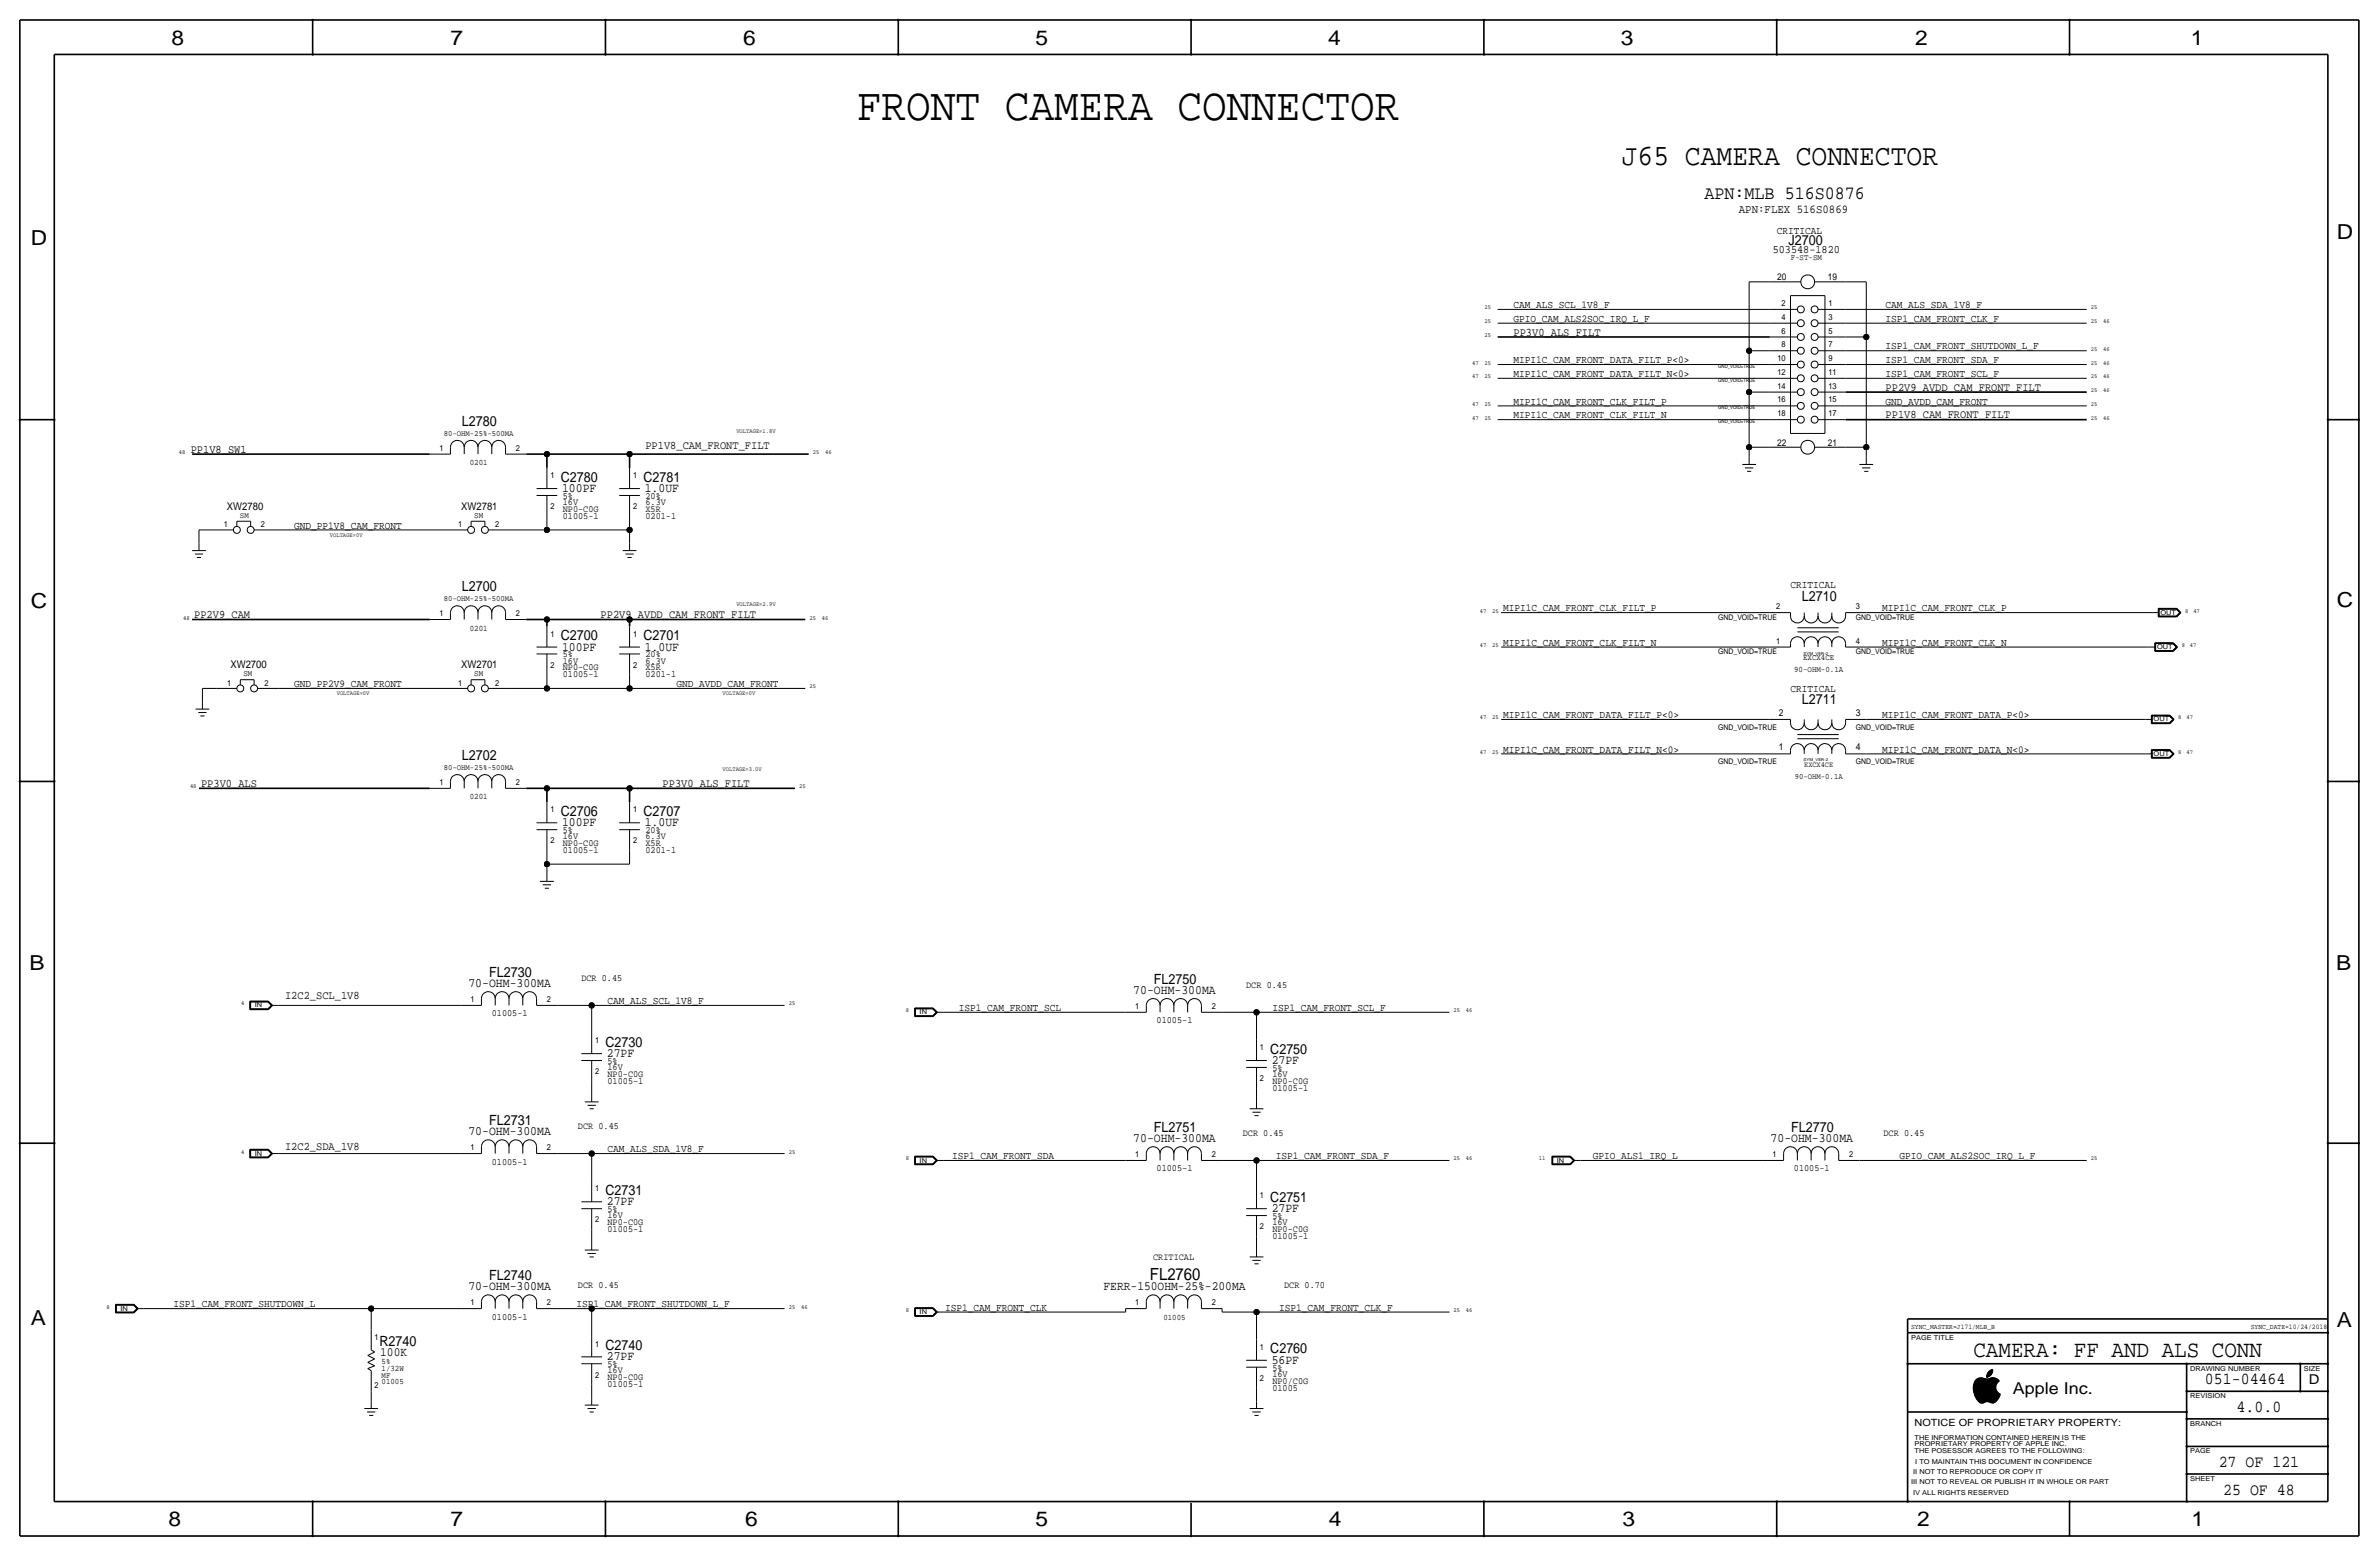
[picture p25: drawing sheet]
<svg xmlns="http://www.w3.org/2000/svg" width="877mm" height="574mm" viewBox="0 0 877 574" stroke-linecap="round" stroke-linejoin="round" font-family="sans-serif">
<defs><g id="words">
<text font-size="17" x="315.9" y="44.2">FRONT CAMERA CONNECTOR</text>
<text font-size="10.9" x="597.9" y="60.7">J65 CAMERA CONNECTOR</text>
<text font-size="8.6" x="727.5" y="500.1">CAMERA: FF AND ALS CONN</text>
<g font-size="7.6">
<text x="63.2" y="16.5">8</text>
<text x="166.1" y="16.5">7</text>
<text x="274" y="16.5">6</text>
<text x="381.7" y="16.5">5</text>
<text x="489.7" y="16.5">4</text>
<text x="597.6" y="16.5">3</text>
<text x="706.1" y="16.5">2</text>
<text x="807.7" y="16.5">1</text>
<text x="861.5" y="88.1">D</text>
<text x="11.4" y="90.4">D</text>
<text x="11.4" y="224.3">C</text>
<text x="861.5" y="223.8">C</text>
<text x="10.9" y="357.6">B</text>
<text x="861.3" y="357.4">B</text>
<text x="11.4" y="488.4">A</text>
<text x="861.5" y="489.2">A</text>
<text x="62.2" y="562.6">8</text>
<text x="166.1" y="562.6">7</text>
<text x="274.8" y="562.6">6</text>
<text x="381.7" y="562.6">5</text>
<text x="489.9" y="562.6">4</text>
<text x="598.1" y="562.6">3</text>
<text x="706.8" y="562.6">2</text>
<text x="807.9" y="562.6">1</text>
</g>
<text font-size="6.9" x="628.3" y="73.4">APN:MLB 516S0876</text>
<g font-size="6.2">
<text x="424" y="471.9">FL2760</text>
<text x="812.9" y="510.3">051-04464</text>
<text x="824.6" y="520.4">4.0.0</text>
<text x="818" y="540.8">27 OF 121</text>
<text x="819.6" y="550.9">25 OF 48</text>
</g>
<text font-size="6" x="742.1" y="513.9">Apple Inc.</text>
<g font-size="5.2">
<text x="659.4" y="90.2">J2700</text>
<text x="170.3" y="157">L2780</text>
<text x="206.7" y="177.5">C2780</text>
<text x="237.2" y="177.5">C2781</text>
<text x="170.3" y="217.9">L2700</text>
<text x="664.3" y="221.5">L2710</text>
<text x="206.7" y="236">C2700</text>
<text x="237.2" y="236">C2701</text>
<text x="664.3" y="259.6">L2711</text>
<text x="170.3" y="280.2">L2702</text>
<text x="206.7" y="300.7">C2706</text>
<text x="237.2" y="300.7">C2707</text>
<text x="180.3" y="360.2">FL2730</text>
<text x="425.4" y="362.7">FL2750</text>
<text x="223.2" y="385.8">C2730</text>
<text x="468.3" y="388.4">C2750</text>
<text x="180.3" y="414.8">FL2731</text>
<text x="425.4" y="417.3">FL2751</text>
<text x="660.4" y="417.3">FL2770</text>
<text x="223.2" y="440.4">C2731</text>
<text x="468.3" y="443">C2751</text>
<text x="180.3" y="471.9">FL2740</text>
<text x="139.9" y="496.1">R2740</text>
<text x="223.2" y="497.6">C2740</text>
<text x="468.3" y="498.9">C2760</text>
</g>
<text font-size="5" x="851.2" y="510.3">D</text>
<g font-size="4.7">
<text x="207.2" y="181.4">100PF</text>
<text x="237.7" y="181.4">1.0UF</text>
<text x="207.2" y="239.8">100PF</text>
<text x="237.7" y="239.8">1.0UF</text>
<text x="207.2" y="304.5">100PF</text>
<text x="237.7" y="304.5">1.0UF</text>
<text x="172.7" y="363.7">70-OHM-300MA</text>
<text x="417.8" y="366.3">70-OHM-300MA</text>
<text x="223.7" y="389.6">27PF</text>
<text x="468.8" y="392.2">27PF</text>
<text x="172.7" y="418.3">70-OHM-300MA</text>
<text x="417.8" y="420.9">70-OHM-300MA</text>
<text x="652.8" y="420.9">70-OHM-300MA</text>
<text x="223.7" y="444.2">27PF</text>
<text x="468.8" y="446.8">27PF</text>
<text x="172.7" y="475.5">70-OHM-300MA</text>
<text x="406.8" y="475.5">FERR-150OHM-25%-200MA</text>
<text x="140.2" y="499.9">100K</text>
<text x="223.7" y="501.4">27PF</text>
<text x="468.8" y="502.7">56PF</text>
</g>
<text font-size="4.4" x="641" y="78.5">APN:FLEX 516S0869</text>
<g font-size="4.3">
<text x="558" y="123.7">PP3V0_ALS_FILT</text>
<text x="695.1" y="144">PP2V9_AVDD_CAM_FRONT_FILT</text>
<text x="695.1" y="154.2">PP1V8_CAM_FRONT_FILT</text>
<text x="70.3" y="166.9">PP1V8_SW1</text>
<text x="237.9" y="165.6">PP1V8_CAM_FRONT_FILT</text>
<text x="71.6" y="227.8">PP2V9_CAM</text>
<text x="221.4" y="227.8">PP2V9_AVDD_CAM_FRONT_FILT</text>
<text x="74.1" y="290.1">PP3V0_ALS</text>
<text x="244.3" y="290.1">PP3V0_ALS_FILT</text>
<text x="105.1" y="368">I2C2_SCL_1V8</text>
<text x="105.1" y="423.9">I2C2_SDA_1V8</text>
</g>
<text font-size="4.2" x="653.5" y="93.2">503548-1820</text>
<g font-size="3.9">
<text x="655" y="86.1">CRITICAL</text>
<text x="558" y="113.5">CAM_ALS_SCL_1V8_F</text>
<text x="695.1" y="113.5">CAM_ALS_SDA_1V8_F</text>
<text x="558" y="118.6">GPIO_CAM_ALS2SOC_IRQ_L_F</text>
<text x="695.1" y="118.6">ISP1_CAM_FRONT_CLK_F</text>
<text x="695.1" y="128.8">ISP1_CAM_FRONT_SHUTDOWN_L_F</text>
<text x="558" y="133.9">MIPI1C_CAM_FRONT_DATA_FILT_P&lt;0&gt;</text>
<text x="695.1" y="133.9">ISP1_CAM_FRONT_SDA_F</text>
<text x="558" y="138.9">MIPI1C_CAM_FRONT_DATA_FILT_N&lt;0&gt;</text>
<text x="695.1" y="138.9">ISP1_CAM_FRONT_SCL_F</text>
<text x="558" y="149.1">MIPI1C_CAM_FRONT_CLK_FILT_P</text>
<text x="695.1" y="149.1">GND_AVDD_CAM_FRONT</text>
<text x="558" y="154.2">MIPI1C_CAM_FRONT_CLK_FILT_N</text>
<text x="83.7" y="188">XW2780</text>
<text x="170" y="188">XW2781</text>
<text x="108.4" y="194.8">GND_PP1V8_CAM_FRONT</text>
<text x="660.1" y="216.9">CRITICAL</text>
<text x="554.2" y="225.3">MIPI1C_CAM_FRONT_CLK_FILT_P</text>
<text x="693.9" y="225.3">MIPI1C_CAM_FRONT_CLK_P</text>
<text x="554.2" y="238">MIPI1C_CAM_FRONT_CLK_FILT_N</text>
<text x="693.9" y="238">MIPI1C_CAM_FRONT_CLK_N</text>
<text x="85" y="246.4">XW2700</text>
<text x="170" y="246.4">XW2701</text>
<text x="108.4" y="253.2">GND_PP2V9_CAM_FRONT</text>
<text x="249.4" y="253.2">GND_AVDD_CAM_FRONT</text>
<text x="660.1" y="255">CRITICAL</text>
<text x="554.2" y="264.7">MIPI1C_CAM_FRONT_DATA_FILT_P&lt;0&gt;</text>
<text x="693.9" y="264.7">MIPI1C_CAM_FRONT_DATA_P&lt;0&gt;</text>
<text x="554.2" y="277.4">MIPI1C_CAM_FRONT_DATA_FILT_N&lt;0&gt;</text>
<text x="693.9" y="277.4">MIPI1C_CAM_FRONT_DATA_N&lt;0&gt;</text>
<text x="224" y="370.1">CAM_ALS_SCL_1V8_F</text>
<text x="353.5" y="372.6">ISP1_CAM_FRONT_SCL</text>
<text x="469.1" y="372.6">ISP1_CAM_FRONT_SCL_F</text>
<text x="224" y="424.7">CAM_ALS_SDA_1V8_F</text>
<text x="351" y="427.2">ISP1_CAM_FRONT_SDA</text>
<text x="470.4" y="427.2">ISP1_CAM_FRONT_SDA_F</text>
<text x="587.2" y="427.2">GPIO_ALS1_IRQ_L</text>
<text x="700.2" y="427.2">GPIO_CAM_ALS2SOC_IRQ_L_F</text>
<text x="64" y="481.8">ISP1_CAM_FRONT_SHUTDOWN_L</text>
<text x="212.5" y="481.8">ISP1_CAM_FRONT_SHUTDOWN_L_F</text>
<text x="348.4" y="483.1">ISP1_CAM_FRONT_CLK</text>
<text x="471.6" y="483.1">ISP1_CAM_FRONT_CLK_F</text>
</g>
<text font-size="3.7" x="705.8" y="525.5">NOTICE OF PROPRIETARY PROPERTY:</text>
<g font-size="3.5">
<text x="655.1" y="103.4">20</text>
<text x="673.8" y="103.4">19</text>
<text x="655.1" y="164.3">22</text>
<text x="673.8" y="164.3">21</text>
<text x="207.5" y="183.9">5%</text>
<text x="237.9" y="183.9">20%</text>
<text x="207.5" y="191.3">01005-1</text>
<text x="207.5" y="188.7">NP0-C0G</text>
<text x="207.5" y="186.2">16V</text>
<text x="237.9" y="186.2">6.3V</text>
<text x="237.9" y="188.7">X5R</text>
<text x="237.9" y="191.3">0201-1</text>
<text x="207.5" y="242.3">5%</text>
<text x="207.5" y="244.6">16V</text>
<text x="237.9" y="242.3">20%</text>
<text x="237.9" y="244.6">6.3V</text>
<text x="207.5" y="249.7">01005-1</text>
<text x="207.5" y="247.1">NP0-C0G</text>
<text x="237.9" y="249.7">0201-1</text>
<text x="237.9" y="247.1">X5R</text>
<text x="655.8" y="263.9">2</text>
<text x="684.2" y="263.9">3</text>
<text x="655.8" y="276.6">1</text>
<text x="684.2" y="276.6">4</text>
<text x="207.5" y="311.9">NP0-C0G</text>
<text x="207.5" y="307.1">5%</text>
<text x="207.5" y="309.4">16V</text>
<text x="237.9" y="307.1">20%</text>
<text x="237.9" y="311.9">X5R</text>
<text x="237.9" y="309.4">6.3V</text>
<text x="207.5" y="314.5">01005-1</text>
<text x="237.9" y="314.5">0201-1</text>
<text x="214.3" y="361.7">DCR 0.45</text>
<text x="459.4" y="364.2">DCR 0.45</text>
<text x="181.3" y="374.6">01005-1</text>
<text x="426.4" y="377.2">01005-1</text>
<text x="224" y="392.2">5%</text>
<text x="224" y="394.5">16V</text>
<text x="469.1" y="394.7">5%</text>
<text x="224" y="399.5">01005-1</text>
<text x="224" y="397">NP0-C0G</text>
<text x="469.1" y="399.5">NP0-C0G</text>
<text x="469.1" y="397">16V</text>
<text x="469.1" y="402.1">01005-1</text>
<text x="213.1" y="416.3">DCR 0.45</text>
<text x="458.2" y="418.8">DCR 0.45</text>
<text x="694.4" y="418.8">DCR 0.45</text>
<text x="181.3" y="429.3">01005-1</text>
<text x="426.4" y="431.8">01005-1</text>
<text x="661.4" y="431.8">01005-1</text>
<text x="224" y="446.8">5%</text>
<text x="224" y="449.1">16V</text>
<text x="469.1" y="449.3">5%</text>
<text x="224" y="451.6">NP0-C0G</text>
<text x="224" y="454.2">01005-1</text>
<text x="469.1" y="454.2">NP0-C0G</text>
<text x="469.1" y="451.6">16V</text>
<text x="469.1" y="456.7">01005-1</text>
<text x="425.1" y="464.6">CRITICAL</text>
<text x="213.1" y="474.7">DCR 0.45</text>
<text x="473.4" y="474.7">DCR 0.70</text>
<text x="181.3" y="486.4">01005-1</text>
<text x="224" y="503.9">5%</text>
<text x="224" y="508.8">NP0-C0G</text>
<text x="224" y="506.2">16V</text>
<text x="469.1" y="505.2">5%</text>
<text x="469.1" y="507.5">16V</text>
<text x="224" y="511.3">01005-1</text>
<text x="469.1" y="510">NP0/C0G</text>
<text x="469.1" y="512.6">01005</text>
</g>
<g font-size="3.1">
<text x="660.2" y="95.8">F-ST-SM</text>
<text x="656.8" y="112.8">2</text>
<text x="674.1" y="112.8">1</text>
<text x="656.8" y="117.9">4</text>
<text x="674.1" y="117.9">3</text>
<text x="656.8" y="122.9">6</text>
<text x="674.1" y="122.9">5</text>
<text x="656.8" y="128">8</text>
<text x="674.1" y="128">7</text>
<text x="655.3" y="133.1">10</text>
<text x="674.1" y="133.1">9</text>
<text x="655.3" y="143.3">14</text>
<text x="655.3" y="138.2">12</text>
<text x="674.1" y="143.3">13</text>
<text x="674.1" y="138.2">11</text>
<text x="655.3" y="148.3">16</text>
<text x="674.1" y="148.3">15</text>
<text x="655.3" y="153.4">18</text>
<text x="674.1" y="153.4">17</text>
<text x="162" y="166.1">1</text>
<text x="190.2" y="166.1">2</text>
<text x="173.2" y="171.5">0201</text>
<text x="202.9" y="176.3">1</text>
<text x="233.4" y="176.3">1</text>
<text x="88.5" y="190.8">SM</text>
<text x="174.8" y="190.8">SM</text>
<text x="202.9" y="187.7">2</text>
<text x="233.4" y="187.7">2</text>
<text x="82.5" y="194.3">1</text>
<text x="96.2" y="194.3">2</text>
<text x="168.9" y="194.3">1</text>
<text x="182.6" y="194.3">2</text>
<text x="162" y="227.1">1</text>
<text x="190.2" y="227.1">2</text>
<text x="654.8" y="224.5">2</text>
<text x="684.2" y="224.5">3</text>
<text x="173.2" y="232.4">0201</text>
<text x="202.9" y="234.7">1</text>
<text x="233.4" y="234.7">1</text>
<text x="654.8" y="237.2">1</text>
<text x="684.2" y="237.2">4</text>
<text x="664.7" y="243.3">EXCX4CE</text>
<text x="89.7" y="249.2">SM</text>
<text x="174.8" y="249.2">SM</text>
<text x="202.9" y="246.1">2</text>
<text x="233.4" y="246.1">2</text>
<text x="661.4" y="247.7">90-OHM-0.1A</text>
<text x="83.8" y="252.7">1</text>
<text x="97.5" y="252.7">2</text>
<text x="168.9" y="252.7">1</text>
<text x="182.6" y="252.7">2</text>
<text x="162" y="289.3">1</text>
<text x="190.2" y="289.3">2</text>
<text x="173.2" y="294.6">0201</text>
<text x="202.9" y="299.5">1</text>
<text x="233.4" y="299.5">1</text>
<text x="202.9" y="310.9">2</text>
<text x="233.4" y="310.9">2</text>
<text x="173.4" y="369.3">1</text>
<text x="201.6" y="369.3">2</text>
<text x="418.5" y="371.9">1</text>
<text x="446.7" y="371.9">2</text>
<text x="219.4" y="384.6">1</text>
<text x="464.5" y="387.1">1</text>
<text x="219.4" y="396">2</text>
<text x="464.5" y="398.5">2</text>
<text x="173.4" y="423.9">1</text>
<text x="201.6" y="423.9">2</text>
<text x="418.5" y="426.5">1</text>
<text x="446.7" y="426.5">2</text>
<text x="653.5" y="426.5">1</text>
<text x="681.7" y="426.5">2</text>
<text x="219.4" y="439.2">1</text>
<text x="464.5" y="441.7">1</text>
<text x="219.4" y="450.6">2</text>
<text x="464.5" y="453.1">2</text>
<text x="173.4" y="481.1">1</text>
<text x="201.6" y="481.1">2</text>
<text x="418.5" y="481.1">1</text>
<text x="446.7" y="481.1">2</text>
<text x="428.9" y="486.4">01005</text>
<text x="138.1" y="493.8">1</text>
<text x="219.4" y="496.3">1</text>
<text x="464.5" y="497.6">1</text>
<text x="140.7" y="502.7">5%</text>
<text x="140.7" y="507.7">MF</text>
<text x="140.7" y="505.2">1/32W</text>
<text x="219.4" y="507.7">2</text>
<text x="464.5" y="509">2</text>
<text x="138.1" y="511.6">2</text>
<text x="140.7" y="510.3">01005</text>
</g>
<g font-size="3">
<text x="163.6" y="160.5">80-OHM-25%-500MA</text>
<text x="163.6" y="221.5">80-OHM-25%-500MA</text>
<text x="163.6" y="283.7">80-OHM-25%-500MA</text>
<text x="661.7" y="287">90-OHM-0.1A</text>
</g>
<g font-size="2.9">
<text x="633.4" y="228.3">GND_VOID=TRUE</text>
<text x="684.2" y="228.3">GND_VOID=TRUE</text>
<text x="633.4" y="241">GND_VOID=TRUE</text>
<text x="684.2" y="241">GND_VOID=TRUE</text>
<text x="633.4" y="269">GND_VOID=TRUE</text>
<text x="684.2" y="269">GND_VOID=TRUE</text>
<text x="633.4" y="281.7">GND_VOID=TRUE</text>
<text x="684.2" y="281.7">GND_VOID=TRUE</text>
<text x="665.2" y="282.7">EXCX4CE</text>
</g>
<g font-size="2.6">
<text x="704.5" y="490">SYNC_MASTER=J171/MLB_B</text>
<text x="829.8" y="490">SYNC_DATE=10/24/2018</text>
</g>
<g font-size="2.5">
<text x="796.5" y="226.6">OUT</text>
<text x="795.2" y="239.3">OUT</text>
<text x="794" y="265.9">OUT</text>
<text x="794" y="278.6">OUT</text>
<text x="93.9" y="371.3">IN</text>
<text x="339" y="373.9">IN</text>
<text x="93.9" y="426">IN</text>
<text x="339" y="428.5">IN</text>
<text x="574" y="428.5">IN</text>
<text x="44.4" y="483.1">IN</text>
<text x="339" y="484.4">IN</text>
<text x="704.5" y="493.8">PAGE TITLE</text>
<text x="807.4" y="505.2">DRAWING NUMBER</text>
<text x="849.3" y="505.2">SIZE</text>
<text x="807.4" y="515.4">REVISION</text>
<text x="807.4" y="525.5">BRANCH</text>
<text x="705.8" y="533.1">PROPRIETARY PROPERTY OF APPLE INC.</text>
<text x="705.8" y="530.6">THE INFORMATION CONTAINED HEREIN IS THE</text>
<text x="705.8" y="535.7">THE POSESSOR AGREES TO THE FOLLOWING:</text>
<text x="706.1" y="539.5">I TO MAINTAIN THIS DOCUMENT IN CONFIDENCE</text>
<text x="807.4" y="535.7">PAGE</text>
<text x="705.3" y="543.3">II NOT TO REPRODUCE OR COPY IT</text>
<text x="807.4" y="545.8">SHEET</text>
<text x="704.5" y="547.1">III NOT TO REVEAL OR PUBLISH IT IN WHOLE OR PART</text>
<text x="705.3" y="550.9">IV ALL RIGHTS RESERVED</text>
</g>
<g font-size="2.3">
<text x="547.3" y="114">25</text>
<text x="547.3" y="119.1">25</text>
<text x="770.8" y="119.1">25</text>
<text x="770.8" y="114">25</text>
<text x="775.4" y="119.1">46</text>
<text x="547.3" y="124.2">25</text>
<text x="770.8" y="129.3">25</text>
<text x="775.4" y="129.3">46</text>
<text x="542.7" y="134.4">47</text>
<text x="547.3" y="134.4">25</text>
<text x="770.8" y="134.4">25</text>
<text x="775.4" y="134.4">46</text>
<text x="542.7" y="139.4">47</text>
<text x="547.3" y="139.4">25</text>
<text x="770.8" y="139.4">25</text>
<text x="775.4" y="139.4">46</text>
<text x="542.7" y="149.6">47</text>
<text x="547.3" y="149.6">25</text>
<text x="770.8" y="149.6">25</text>
<text x="770.8" y="144.5">25</text>
<text x="775.4" y="144.5">46</text>
<text x="542.7" y="154.7">47</text>
<text x="547.3" y="154.7">25</text>
<text x="770.8" y="154.7">25</text>
<text x="775.4" y="154.7">46</text>
<text x="271.5" y="159.8">VOLTAGE=1.8V</text>
<text x="66" y="167.4">48</text>
<text x="299.7" y="167.4">25</text>
<text x="304.2" y="167.4">46</text>
<text x="121.6" y="197.9">VOLTAGE=0V</text>
<text x="271.5" y="223.3">VOLTAGE=2.9V</text>
<text x="545.5" y="225.8">47</text>
<text x="550.1" y="225.8">25</text>
<text x="805.6" y="225.8">8</text>
<text x="808.6" y="225.8">47</text>
<text x="67.5" y="228.3">48</text>
<text x="298.4" y="228.3">25</text>
<text x="303" y="228.3">46</text>
<text x="545.5" y="238.5">47</text>
<text x="550.1" y="238.5">25</text>
<text x="804.3" y="238.5">8</text>
<text x="807.4" y="238.5">47</text>
<text x="124.2" y="256.3">VOLTAGE=0V</text>
<text x="266.4" y="256.3">VOLTAGE=0V</text>
<text x="298.4" y="253.7">25</text>
<text x="545.5" y="265.2">47</text>
<text x="550.1" y="265.2">25</text>
<text x="803" y="265.2">8</text>
<text x="806.1" y="265.2">47</text>
<text x="545.5" y="277.9">47</text>
<text x="550.1" y="277.9">25</text>
<text x="803" y="277.9">8</text>
<text x="806.1" y="277.9">47</text>
<text x="266.4" y="284.2">VOLTAGE=3.0V</text>
<text x="70.1" y="290.6">48</text>
<text x="294.6" y="290.6">25</text>
<text x="88.8" y="370.6">4</text>
<text x="290.8" y="370.6">25</text>
<text x="334" y="373.1">8</text>
<text x="535.9" y="373.1">25</text>
<text x="540.5" y="373.1">46</text>
<text x="88.8" y="425.2">4</text>
<text x="290.8" y="425.2">25</text>
<text x="334" y="427.7">8</text>
<text x="535.9" y="427.7">25</text>
<text x="540.5" y="427.7">46</text>
<text x="567.3" y="427.7">11</text>
<text x="770.8" y="427.7">25</text>
<text x="39.3" y="482.3">8</text>
<text x="290.8" y="482.3">25</text>
<text x="295.4" y="482.3">46</text>
<text x="334" y="483.6">8</text>
<text x="535.9" y="483.6">25</text>
<text x="540.5" y="483.6">46</text>
</g>
<g font-size="1.8">
<text x="633.4" y="135.6">GND_VOID=TRUE</text>
<text x="633.4" y="140.7">GND_VOID=TRUE</text>
<text x="633.4" y="150.9">GND_VOID=TRUE</text>
<text x="633.4" y="156">GND_VOID=TRUE</text>
</g>
<g font-size="1.5">
<text x="664.9" y="241.2">SYM_VER-2</text>
<text x="664.9" y="280.6">SYM_VER-2</text>
</g>
</g></defs>
<g fill="none" stroke="#000" stroke-width=".6">
<path d="M7.3 7.4v558.8zM7.3 7.4h862.3zM115.3 7.4v12.7zM223.2 7.4v12.7zM331.2 7.4v12.7zM439.1 7.4v12.7zM547.1 7.4v12.7zM655 7.4v12.7zM763 7.4v12.7zM869.6 7.4v558.8zM20 20.1v533.4zM20 20.1h838.2z"/>
<path d="M858.2 20.1v533.4zM552.1 124.2h100.4zM7.3 154.7h12.7zM680.4 144.5h88.9zM680.4 154.7h88.9zM858.2 154.7h11.4zM70.8 167.4h87.6zM194 167.4h7.6zM201.6 167.4h30.5zM201.6 167.4v5.1zM232.1 167.4v5.1zM232.1 167.4h66z"/>
<path d="M70.8 228.3h87.6zM194 228.3h7.6zM201.6 228.3h30.5zM201.6 228.3v2.6zM232.1 228.3v2.6zM232.1 228.3h64.8zM7.3 288h12.7zM73.4 290.6h85zM194 290.6h7.6zM201.6 290.6h30.5zM201.6 290.6v5.1zM232.1 290.6v5.1z"/>
<path d="M232.1 290.6h61zM858.2 288h11.4zM7.3 421.4h12.7zM858.2 421.4h11.4zM703.3 486.2v5zM703.3 486.2h154.9zM703.3 491.2h154.9zM703.3 491.2v62.3zM703.3 502.7h154.9zM806.1 502.7v50.8zM806.1 512.8h52.1zM848.1 502.7v10.1z"/>
<path d="M703.3 520.4h102.8zM806.1 533.1h52.1zM806.1 523h52.1zM20 553.5h838.2zM115.3 553.5v12.7zM223.2 553.5v12.7zM331.2 553.5v12.7zM439.1 554v12.2zM547.1 553.5v12.7zM655 553.5v12.7zM763 553.5v12.7zM806.1 543.3h52.1z"/>
<path d="M7.3 566.2h862.3z"/>
</g>
<g fill="none" stroke="#000" stroke-width=".37">
<path d="M552.1 119.1h100.4zM552.1 114h100.4zM644.9 103.9v25.4zM644.9 103.9h7.6zM652.5 119.1h10.1zM652.5 114h10.1zM652.5 103.9h11.4zM660.1 109h12.7zM660.1 109v50.8zM669 103.9h11.4zM670.3 119.1h10.1zM670.3 114h10.1z"/>
<path d="M672.8 109v50.8zM680.4 103.9h7.6zM680.4 114h88.9zM680.4 119.1h88.9zM688 103.9v20.3zM552.1 139.4h100.4zM552.1 134.4h100.4zM644.9 129.3v15.2zM644.9 129.3h7.6zM652.5 139.4h10.1zM652.5 134.4h10.1zM652.5 129.3h10.1z"/>
<path d="M652.5 124.2h10.1zM670.3 124.2h10.1zM670.3 129.3h10.1zM670.3 134.4h10.1zM670.3 139.4h10.1zM680.4 124.2h7.6zM680.4 139.4h88.9zM680.4 134.4h88.9zM680.4 129.3h88.9zM688 124.2v40.6zM552.1 154.7h100.4zM552.1 149.6h100.4z"/>
<path d="M644.9 144.5v20.3zM644.9 144.5h7.6zM652.5 154.7h10.1zM652.5 149.6h10.1zM652.5 144.5h10.1zM660.1 159.8h12.7zM670.3 144.5h10.1zM670.3 149.6h10.1zM670.3 154.7h10.1zM680.4 149.6h88.9zM158.4 167.4h7.7zM166.1 164.8v2.6z"/>
<path d="M166.1 164.8a2.54 2.54 0 0 1 2.5-2.5 2.54 2.54 0 0 1 2.5 2.5 2.54 2.54 0 0 1 2.6-2.5 2.54 2.54 0 0 1 2.5 2.5 2.54 2.54 0 0 1 2.6-2.5 2.54 2.54 0 0 1 2.5 2.5 2.54 2.54 0 0 1 2.5-2.5 2.54 2.54 0 0 1 2.6 2.5M171.1 164.8v2.6zM176.2 164.8v2.6zM181.3 164.8v2.6zM186.4 167.4h7.6zM186.4 164.8v2.6zM201.6 172.5v7.6zM232.1 172.5v7.6zM642.3 171.2h5.1zM643.3 172.5h3.1zM644.1 173.7h1.5zM644.9 164.8v3.9z"/>
<path d="M644.9 164.8h7.6zM644.9 168.7v2.5zM652.5 164.8h11.4zM669 164.8h11.4zM680.4 164.8h7.6zM685.5 171.2h5.1zM686.5 172.5h3.1zM687.3 173.7h1.5zM688 164.8v3.9zM688 168.7v2.5zM73.4 195.3v5.1zM73.4 195.3h5z"/>
<path d="M78.4 195.3h7.7zM87.3 192.1v2zM87.3 192.1h5.1zM92.4 192.1v2zM93.7 195.3h7.6zM101.3 195.3h63.5zM164.8 195.3h7.6zM173.7 192.1v2zM173.7 192.1h5.1zM178.8 192.1v2zM180 195.3h7.7zM187.7 195.3h13.9z"/>
<path d="M197.8 180.1h7.6zM197.8 182.6h7.6zM201.6 195.3h30.5zM201.6 190.2v5.1zM201.6 182.6v7.6zM228.3 180.1h7.6zM228.3 182.6h7.6zM232.1 190.2v5.1zM232.1 195.3v5.1zM232.1 182.6v7.6zM70.8 202.9h5.1zM71.8 204.2h3.1z"/>
<path d="M72.6 205.5h1.5zM73.4 200.4v2.5zM229.6 202.9h5zM230.6 204.2h3zM231.3 205.5h1.6zM232.1 200.4v2.5zM158.4 228.3h7.7zM166.1 225.8v2.5zM166.1 225.8a2.54 2.54 0 0 1 2.5-2.5 2.54 2.54 0 0 1 2.5 2.5 2.54 2.54 0 0 1 2.6-2.5 2.54 2.54 0 0 1 2.5 2.5 2.54 2.54 0 0 1 2.6-2.5 2.54 2.54 0 0 1 2.5 2.5 2.54 2.54 0 0 1 2.5-2.5 2.54 2.54 0 0 1 2.6 2.5M171.1 225.8v2.5zM176.2 225.8v2.5zM181.3 225.8v2.5z"/>
<path d="M186.4 228.3h7.6zM186.4 225.8v2.5zM197.8 238.5h7.6zM201.6 230.9v7.6zM228.3 238.5h7.6zM232.1 230.9v7.6zM553.4 225.8h99.1zM553.4 238.5h99.1zM652.5 225.8h7.6zM652.5 238.5h7.6zM660.1 225.8v1.3zM660.1 237.2v1.3z"/>
<path d="M660.1 237.2a2.54 2.54 0 0 1 2.5-2.5 2.54 2.54 0 0 1 2.6 2.5 2.54 2.54 0 0 1 2.5-2.5 2.54 2.54 0 0 1 2.6 2.5 2.54 2.54 0 0 1 2.5-2.5 2.54 2.54 0 0 1 2.5 2.5 2.54 2.54 0 0 1 2.6-2.5 2.54 2.54 0 0 1 2.5 2.5M660.1 227.1a2.54 2.54 0 0 0 2.5 2.5 2.54 2.54 0 0 0 2.6-2.5 2.54 2.54 0 0 0 2.5 2.5 2.54 2.54 0 0 0 2.6-2.5 2.54 2.54 0 0 0 2.5 2.5 2.54 2.54 0 0 0 2.5-2.5 2.54 2.54 0 0 0 2.6 2.5 2.54 2.54 0 0 0 2.5-2.5M662.6 232.9h15.3zM662.6 231.4h15.3zM665.2 225.8v1.3zM665.2 237.2v1.3zM670.3 225.8v1.3zM670.3 237.2v1.3zM675.3 237.2v1.3zM675.3 225.8v1.3zM680.4 238.5h7.6zM680.4 237.2v1.3z"/>
<path d="M680.4 225.8h7.6zM680.4 225.8v1.3zM688 225.8h105.4zM688 238.5h104.2zM792.2 238.5h2.5zM793.4 225.8h2.6zM794.4 236.9h6.8zM794.4 236.9v3.2zM794.5 237h6.7zM794.5 237v3zM794.5 240h6.7zM794.6 237.1h6.5z"/>
<path d="M794.6 237.1v2.8zM794.6 239.9h6.5zM794.7 237.2h6.4zM794.7 237.2v2.6zM794.7 239.8h6.4zM795.7 224.2h6.8zM795.7 227.4h6.8zM795.7 224.2v3.2zM795.8 224.3h6.6zM795.8 224.3v3zM795.8 227.3h6.6zM795.9 224.4h6.5z"/>
<path d="M795.9 224.4v2.8zM795.9 227.2h6.5zM796 224.5h6.3zM796 224.5v2.6zM796 227.1h6.3zM801.1 237.2l1.2 1.3zM801.1 237.1l1.4 1.4zM801.1 239.9l1.4-1.4zM801.2 237l1.4 1.5zM801.2 240l1.4-1.5zM801.2 236.9l1.6 1.6zM802.3 238.5l-1.2 1.3z"/>
<path d="M802.3 224.5l1.3 1.3zM802.3 227.1l1.3-1.3zM802.4 224.4l1.4 1.4zM802.4 224.3l1.5 1.5zM802.4 227.3l1.5-1.5zM802.5 224.2l1.6 1.6zM803.8 225.8l-1.4 1.4zM804.1 225.8l-1.6 1.6zM74.6 253.7v5.1zM74.6 253.7h5.1zM74.6 258.8v2.6zM79.7 253.7h7.6z"/>
<path d="M88.6 250.5v2zM88.6 250.5h5.1zM93.7 250.5v2zM94.9 253.7h7.7zM102.6 253.7h62.2zM164.8 253.7h7.6zM173.7 250.5v2zM173.7 250.5h5.1zM178.8 250.5v2zM180 253.7h7.7zM187.7 253.7h13.9zM197.8 241h7.6z"/>
<path d="M201.6 253.7h30.5zM201.6 248.7v5zM201.6 241v7.7zM228.3 241h7.6zM232.1 248.7v5zM232.1 253.7h64.8zM232.1 241v7.7zM794.4 240.1h6.8zM801.2 240.1l1.6-1.6zM72.1 261.4h5.1zM73.1 262.6h3zM73.9 263.9h1.5z"/>
<path d="M553.4 277.9h99.1zM553.4 265.2h99.1zM652.5 265.2h7.6zM652.5 277.9h7.6zM660.1 265.2v1.2zM660.1 276.6v1.3zM660.1 276.6a2.54 2.54 0 0 1 2.5-2.5 2.54 2.54 0 0 1 2.6 2.5 2.54 2.54 0 0 1 2.5-2.5 2.54 2.54 0 0 1 2.6 2.5 2.54 2.54 0 0 1 2.5-2.5 2.54 2.54 0 0 1 2.5 2.5 2.54 2.54 0 0 1 2.6-2.5 2.54 2.54 0 0 1 2.5 2.5M660.1 266.4a2.54 2.54 0 0 0 2.5 2.6 2.54 2.54 0 0 0 2.6-2.6 2.54 2.54 0 0 0 2.5 2.6 2.54 2.54 0 0 0 2.6-2.6 2.54 2.54 0 0 0 2.5 2.6 2.54 2.54 0 0 0 2.5-2.6 2.54 2.54 0 0 0 2.6 2.6 2.54 2.54 0 0 0 2.5-2.6M662.6 272.3h15.3zM662.6 270.8h15.3zM665.2 265.2v1.2zM665.2 276.6v1.3z"/>
<path d="M670.3 265.2v1.2zM670.3 276.6v1.3zM675.3 276.6v1.3zM675.3 265.2v1.2zM680.4 277.9h7.6zM680.4 276.6v1.3zM680.4 265.2h7.6zM680.4 265.2v1.2zM688 277.9h102.9zM688 265.2h102.9zM790.9 265.2h2.5zM790.9 277.9h2.5z"/>
<path d="M793.1 263.6h6.8zM793.1 266.8h6.8zM793.1 263.6v3.2zM793.1 276.3h6.8zM793.1 279.5h6.8zM793.1 276.3v3.2zM793.2 263.7h6.7zM793.2 263.7v2.9zM793.2 266.6h6.7zM793.2 276.4h6.7zM793.2 276.4v2.9zM793.2 279.3h6.7z"/>
<path d="M793.3 263.8h6.5zM793.3 263.8v2.7zM793.3 266.5h6.5zM793.3 276.5h6.5zM793.3 276.5v2.7zM793.3 279.2h6.5zM793.4 263.9h6.4zM793.4 263.9v2.5zM793.4 266.4h6.4zM793.4 276.6h6.4zM793.4 276.6v2.5zM793.4 279.1h6.4z"/>
<path d="M799.8 263.9l1.3 1.3zM799.8 266.4l1.3-1.2zM799.8 276.6l1.3 1.3zM799.8 279.1l1.3-1.2zM799.8 263.8l1.4 1.4zM799.8 266.5l1.4-1.3zM799.8 276.5l1.4 1.4zM799.8 279.2l1.4-1.3zM799.9 263.7l1.5 1.5zM799.9 266.6l1.5-1.4zM799.9 276.4l1.5 1.5zM799.9 279.3l1.5-1.4z"/>
<path d="M799.9 263.6l1.6 1.6zM799.9 266.8l1.6-1.6zM799.9 276.3l1.6 1.6zM799.9 279.5l1.6-1.6zM158.4 290.6h7.7zM166.1 288v2.6zM166.1 288a2.54 2.54 0 0 1 2.5-2.5 2.54 2.54 0 0 1 2.5 2.5 2.54 2.54 0 0 1 2.6-2.5 2.54 2.54 0 0 1 2.5 2.5 2.54 2.54 0 0 1 2.6-2.5 2.54 2.54 0 0 1 2.5 2.5 2.54 2.54 0 0 1 2.5-2.5 2.54 2.54 0 0 1 2.6 2.5M171.1 288v2.6zM176.2 288v2.6zM181.3 288v2.6zM186.4 290.6h7.6zM186.4 288v2.6z"/>
<path d="M201.6 295.7v7.6zM232.1 295.7v7.6zM197.8 303.3h7.6zM197.8 305.8h7.6zM201.6 318.5h30.5zM201.6 313.4v5.1zM201.6 318.5v3.8zM201.6 305.8v7.6zM228.3 303.3h7.6zM228.3 305.8h7.6zM232.1 313.4v5.1zM232.1 305.8v7.6z"/>
<path d="M199.1 324.9h5.1zM200.1 326.1h3zM200.9 327.4h1.5zM201.6 322.3v2.6zM92.1 369v3.2zM92.1 372.2h6.8zM92.1 369h6.8zM92.2 369.1h6.7zM92.2 369.1v3zM92.2 372.1h6.7zM92.3 369.2h6.5zM92.3 369.2v2.8z"/>
<path d="M92.3 372h6.5zM92.4 369.3h6.4zM92.4 369.3v2.6zM92.4 371.9h6.4zM98.8 369.3l1.2 1.3zM98.8 369.2l1.4 1.4zM98.9 369.1l1.4 1.5zM98.9 369l1.6 1.6zM100 370.6h2.6zM100 370.6l-1.2 1.3zM100.2 370.6l-1.4 1.4zM100.3 370.6l-1.4 1.5z"/>
<path d="M100.5 370.6l-1.6 1.6zM102.6 370.6h67.3zM169.9 370.6h7.6zM177.5 368v2.6zM177.5 368a2.54 2.54 0 0 1 2.5-2.5 2.54 2.54 0 0 1 2.6 2.5 2.54 2.54 0 0 1 2.5-2.5 2.54 2.54 0 0 1 2.6 2.5 2.54 2.54 0 0 1 2.5-2.5 2.54 2.54 0 0 1 2.5 2.5 2.54 2.54 0 0 1 2.6-2.5 2.54 2.54 0 0 1 2.5 2.5M182.6 368v2.6zM187.7 368v2.6zM192.7 368v2.6zM197.8 370.6h7.6zM197.8 368v2.6zM205.4 370.6h12.7zM218.1 370.6v10.1z"/>
<path d="M218.1 370.6h71.2zM337.2 371.6v3.1zM337.2 374.7h6.8zM337.2 371.6h6.8zM337.3 371.7h6.7zM337.3 371.7v2.9zM337.3 374.6h6.7zM337.4 371.8h6.5zM337.4 371.8v2.7zM337.4 374.5h6.5zM337.5 371.9h6.4zM337.5 371.9v2.5z"/>
<path d="M337.5 374.4h6.4zM343.9 371.9l1.2 1.2zM343.9 374.4l1.2-1.3zM343.9 371.8l1.4 1.3zM343.9 374.5l1.4-1.4zM344 371.7l1.4 1.4zM344 374.6l1.4-1.5zM344 371.6l1.6 1.5zM344 374.7l1.6-1.6zM345.1 373.1h2.6zM347.7 373.1h67.3zM415 373.1h7.6z"/>
<path d="M422.6 370.6v2.5zM422.6 370.6a2.54 2.54 0 0 1 2.5-2.5 2.54 2.54 0 0 1 2.6 2.5 2.54 2.54 0 0 1 2.5-2.5 2.54 2.54 0 0 1 2.6 2.5 2.54 2.54 0 0 1 2.5-2.5 2.54 2.54 0 0 1 2.5 2.5 2.54 2.54 0 0 1 2.6-2.5 2.54 2.54 0 0 1 2.5 2.5M427.7 370.6v2.5zM432.8 370.6v2.5zM437.8 370.6v2.5zM442.9 373.1h7.6zM442.9 370.6v2.5zM450.5 373.1h12.7zM463.2 373.1v10.2zM463.2 373.1h71.2zM214.3 388.4h7.6zM214.3 390.9h7.6z"/>
<path d="M218.1 398.5v5.1zM218.1 380.7v7.7zM218.1 390.9v7.6zM459.4 390.9h7.7zM459.4 393.4h7.7zM463.2 383.3v7.6zM463.2 393.4v7.7zM215.6 406.1h5.1zM216.6 407.4h3.1zM217.4 408.7h1.5zM218.1 403.6v2.5zM460.7 408.7h5.1z"/>
<path d="M461.7 410h3.1zM462.5 411.2h1.5zM463.2 401.1v5zM463.2 406.1v2.6zM92.1 423.6v3.2zM92.1 426.8h6.8zM92.1 423.6h6.8zM92.2 423.7h6.7zM92.2 423.7v3zM92.2 426.7h6.7zM92.3 423.8h6.5zM92.3 423.8v2.8z"/>
<path d="M92.3 426.6h6.5zM92.4 423.9h6.4zM92.4 423.9v2.6zM92.4 426.5h6.4zM98.8 423.9l1.2 1.3zM98.8 426.5l1.2-1.3zM98.8 423.8l1.4 1.4zM98.8 426.6l1.4-1.4zM98.9 423.7l1.4 1.5zM98.9 426.7l1.4-1.5zM98.9 423.6l1.6 1.6zM98.9 426.8l1.6-1.6z"/>
<path d="M100 425.2h2.6zM102.6 425.2h67.3zM169.9 425.2h7.6zM177.5 422.7v2.5zM177.5 422.7a2.54 2.54 0 0 1 2.5-2.6 2.54 2.54 0 0 1 2.6 2.6 2.54 2.54 0 0 1 2.5-2.6 2.54 2.54 0 0 1 2.6 2.6 2.54 2.54 0 0 1 2.5-2.6 2.54 2.54 0 0 1 2.5 2.6 2.54 2.54 0 0 1 2.6-2.6 2.54 2.54 0 0 1 2.5 2.6M182.6 422.7v2.5zM187.7 422.7v2.5zM192.7 422.7v2.5zM197.8 425.2h7.6zM197.8 422.7v2.5zM205.4 425.2h12.7zM218.1 425.2v10.2z"/>
<path d="M218.1 425.2h71.2zM218.1 435.4v7.6zM337.2 426.2v3.1zM337.2 429.3h6.8zM337.2 426.2h6.8zM337.3 426.3h6.7zM337.3 426.3v2.9zM337.3 429.2h6.7zM337.4 426.4h6.5zM337.4 426.4v2.7zM337.4 429.1h6.5zM337.5 426.5h6.4z"/>
<path d="M337.5 426.5v2.5zM337.5 429h6.4zM343.9 426.5l1.2 1.2zM343.9 429l1.2-1.3zM343.9 426.4l1.4 1.3zM343.9 429.1l1.4-1.4zM344 426.3l1.4 1.4zM344 429.2l1.4-1.5zM344 426.2l1.6 1.5zM345.1 427.7h2.6zM345.6 427.7l-1.6 1.6zM347.7 427.7h67.3z"/>
<path d="M415 427.7h7.6zM422.6 425.2v2.5zM422.6 425.2a2.54 2.54 0 0 1 2.5-2.5 2.54 2.54 0 0 1 2.6 2.5 2.54 2.54 0 0 1 2.5-2.5 2.54 2.54 0 0 1 2.6 2.5 2.54 2.54 0 0 1 2.5-2.5 2.54 2.54 0 0 1 2.5 2.5 2.54 2.54 0 0 1 2.6-2.5 2.54 2.54 0 0 1 2.5 2.5M427.7 425.2v2.5zM432.8 425.2v2.5zM437.8 425.2v2.5zM442.9 427.7h7.6zM442.9 425.2v2.5zM450.5 427.7h12.7zM463.2 427.7v10.2zM463.2 427.7h71.2zM463.2 437.9v7.6z"/>
<path d="M572.2 426.2v3.1zM572.2 429.3h6.8zM572.2 426.2h6.8zM572.3 426.3h6.6zM572.3 426.3v2.9zM572.3 429.2h6.6zM572.4 426.4h6.5zM572.4 426.4v2.7zM572.4 429.1h6.5zM572.5 426.5h6.3zM572.5 426.5v2.5zM572.5 429h6.3z"/>
<path d="M578.8 426.5l1.3 1.2zM578.9 426.4l1.3 1.3zM578.9 426.3l1.5 1.4zM578.9 429.2l1.5-1.5zM579 426.2l1.5 1.5zM580.1 427.7h2.5zM580.1 427.7l-1.3 1.3zM580.2 427.7l-1.3 1.4zM580.5 427.7l-1.5 1.6zM582.6 427.7h67.3zM649.9 427.7h7.7zM657.6 425.2v2.5z"/>
<path d="M657.6 425.2a2.54 2.54 0 0 1 2.5-2.5 2.54 2.54 0 0 1 2.5 2.5 2.54 2.54 0 0 1 2.6-2.5 2.54 2.54 0 0 1 2.5 2.5 2.54 2.54 0 0 1 2.6-2.5 2.54 2.54 0 0 1 2.5 2.5 2.54 2.54 0 0 1 2.5-2.5 2.54 2.54 0 0 1 2.6 2.5M662.6 425.2v2.5zM667.7 425.2v2.5zM672.8 425.2v2.5zM677.9 427.7h7.6zM677.9 425.2v2.5zM685.5 427.7h83.8zM214.3 443h7.6zM214.3 445.5h7.6zM218.1 453.1v5.1zM218.1 458.2v2.6zM218.1 445.5v7.6z"/>
<path d="M459.4 445.5h7.7zM459.4 448.1h7.7zM463.2 455.7v5.1zM463.2 448.1v7.6zM177.5 479.8v2.5zM177.5 479.8a2.54 2.54 0 0 1 2.5-2.5 2.54 2.54 0 0 1 2.6 2.5 2.54 2.54 0 0 1 2.5-2.5 2.54 2.54 0 0 1 2.6 2.5 2.54 2.54 0 0 1 2.5-2.5 2.54 2.54 0 0 1 2.5 2.5 2.54 2.54 0 0 1 2.6-2.5 2.54 2.54 0 0 1 2.5 2.5M182.6 479.8v2.5zM187.7 479.8v2.5zM192.7 479.8v2.5zM197.8 479.8v2.5zM215.6 460.8h5.1zM216.6 462h3.1z"/>
<path d="M217.4 463.3h1.5zM422.6 479.8v2.5zM422.6 479.8a2.54 2.54 0 0 1 2.5-2.5 2.54 2.54 0 0 1 2.6 2.5 2.54 2.54 0 0 1 2.5-2.5 2.54 2.54 0 0 1 2.6 2.5 2.54 2.54 0 0 1 2.5-2.5 2.54 2.54 0 0 1 2.5 2.5 2.54 2.54 0 0 1 2.6-2.5 2.54 2.54 0 0 1 2.5 2.5M427.7 479.8v2.5zM432.8 479.8v2.5zM437.8 479.8v2.5zM442.9 479.8v2.5zM460.7 463.3h5.1zM461.7 464.6h3.1zM462.5 465.8h1.5zM463.2 460.8v2.5zM42.6 480.8v3.1z"/>
<path d="M42.6 483.9h6.8zM42.6 480.8h6.8zM42.7 480.9h6.6zM42.7 480.9v2.9zM42.7 483.8h6.6zM42.8 481h6.5zM42.8 481v2.7zM42.8 483.7h6.5zM42.9 481.1h6.3zM42.9 481.1v2.5zM42.9 483.6h6.3zM49.2 481.1l1.3 1.2z"/>
<path d="M49.2 483.6l1.3-1.3zM49.3 481l1.3 1.3zM49.3 483.7l1.3-1.4zM49.3 480.9l1.5 1.4zM49.3 483.8l1.5-1.5zM49.4 480.8l1.6 1.5zM49.4 483.9l1.6-1.6zM50.5 482.3h2.5zM53 482.3h83.9zM135.6 499.6l2.5 1.3zM135.6 499.6l2.5-1.3zM136.9 482.3h33z"/>
<path d="M136.9 482.3v7.7zM136.9 490v7.6zM136.9 497.6l1.2 .7zM169.9 482.3h7.6zM197.8 482.3h7.6zM205.4 482.3h12.7zM218.1 482.3v10.2zM218.1 482.3h71.2zM218.1 492.5v7.6zM337.2 482v3.2zM337.2 485.2h6.8zM337.2 482h6.8z"/>
<path d="M337.3 482.1h6.7zM337.3 482.1v3zM337.3 485.1h6.7zM337.4 482.2h6.5zM337.4 482.2v2.8zM337.4 485h6.5zM337.5 482.3h6.4zM337.5 482.3v2.6zM337.5 484.9h6.4zM343.9 482.3l1.2 1.3zM343.9 484.9l1.2-1.3zM343.9 482.2l1.4 1.4z"/>
<path d="M343.9 485l1.4-1.4zM344 482.1l1.4 1.5zM344 485.1l1.4-1.5zM344 482l1.6 1.6zM345.1 483.6h2.6zM345.6 483.6l-1.6 1.6zM347.7 483.6h67.3zM415 482.3v1.3zM415 482.3h7.6zM442.9 482.3h7.6zM450.5 483.6h12.7zM450.5 482.3v1.3z"/>
<path d="M463.2 483.6v10.2zM463.2 483.6h71.2zM463.2 493.8v7.6zM134.3 519.2h5.1zM135.6 504.4l1.3 .8zM135.6 504.4l2.5-1zM135.6 502.2l2.5 1.2zM135.6 502.2l2.5-1.3zM136.9 512.8v3.8zM136.9 516.6v2.6zM136.9 505.2v7.6zM214.3 500.1h7.6z"/>
<path d="M214.3 502.7h7.6zM215.6 517.9h5.1zM216.6 519.2h3.1zM218.1 510.3v5.1zM218.1 515.4v2.5zM218.1 502.7v7.6zM459.4 501.4h7.7zM459.4 503.9h7.7zM460.7 519.2h5.1zM463.2 511.6v5zM463.2 503.9v7.7zM463.2 516.6v2.6z"/>
<path d="M727.5 511.7h8.3zM727.5 512h8.3zM727.5 512.1h8.3zM727.5 512.2h8.4zM727.5 512.3h8.4zM727.5 511.2h8.2zM727.5 511.3h8.2zM727.5 511.5h8.2zM727.5 511.8h8.3zM727.5 511.6h8.3zM727.5 512.4h8.5zM727.5 511.9h8.3z"/>
<path d="M727.5 511.4h8.2zM727.5 511.1h8.3zM727.6 512.8h8.6zM727.6 510.8h8.2zM727.6 511h8.2zM727.6 512.7h8.5zM727.6 512.5h8.4zM727.6 512.6h8.4zM727.6 510.9h8.2zM727.6 510.7h8.2zM727.6 512.9h8.6zM727.6 513.1h8.8z"/>
<path d="M727.6 513h8.7zM727.6 510.6h8.3zM727.6 510.5h8.3zM727.7 510.4h8.2zM727.7 513.2h8.8zM727.7 510.3h8.3zM727.7 510.2h8.3zM727.7 513.3h9zM727.7 513.4h9.1zM727.7 510.1h8.3zM727.8 513.6h9.2zM727.8 510h8.3z"/>
<path d="M727.8 513.5h9.1zM727.8 509.9h8.4zM727.8 513.7h9.4zM727.8 513.8h9.6zM727.8 509.8h8.5zM727.9 513.9h9.5zM727.9 509.7h8.4zM727.9 509.6h8.5zM727.9 514h9.5zM727.9 514.1h9.5zM728 509.5h8.5zM728 514.2h9.4z"/>
<path d="M728 509.3h8.7zM728 509.4h8.6zM728 514.4h9.3zM728.1 509.2h8.8zM728.1 514.5h9.2zM728.1 509.1h8.9zM728.1 514.6h9.1zM728.2 509h8.8zM728.2 514.7h9zM728.2 514.8h9zM728.3 508.9h8.7zM728.3 514.9h8.8z"/>
<path d="M728.3 508.8h8.6zM728.3 515.1h8.7zM728.3 515h8.8zM728.4 508.7h8.4zM728.4 515.2h8.6zM728.5 515.3h8.4zM728.5 508.6h8.2zM728.5 515.4h8.4zM728.6 515.5h8.2zM728.6 508.5h7.9zM728.7 515.6h8zM728.7 508.4h7.7z"/>
<path d="M728.7 515.7h8zM728.8 515.8h7.7zM728.9 508.3h3.1zM728.9 515.9h7.6zM728.9 516h7.5zM729 508.2h2.6zM729 516.1h7.3zM729.1 516.2h7.1zM729.2 516.3h6.9zM729.2 508.1a4.7 4.7 0 0 0-1.2 6.3l1.8 2.6 .8 .2 1-.3M729.3 508.1h2.1zM729.3 516.4h6.7z"/>
<path d="M729.4 516.5h6.5zM729.5 516.6h6.3zM729.6 516.7h2.5zM729.6 507.9h1.4zM729.7 516.8h2.1zM729.8 516.9h1.9zM729.9 517h1.6zM730.2 517.1h1zM732.4 507.5h.6zM732.4 507.4h.8zM732.4 507.6h.4zM732.4 507h1.4z"/>
<path d="M732.4 507.1h1.3zM732.4 507.2h1.2zM732.4 507.3h1zM732.5 506.8h1.5zM732.5 506.9h1.4zM732.5 506.6h1.7zM732.5 506.7h1.6zM732.6 506.5h1.7zM732.6 506.4h1.7zM732.7 506.3h1.7zM732.7 506.2h1.7zM732.8 506.1h1.7z"/>
<path d="M732.8 506h1.7zM732.9 505.9h1.6zM733 505.8h1.6zM733.1 505.7h1.5zM733.1 508.3h3.1zM733.2 505.6h1.4zM733.2 516.7h2.5zM733.3 505.5h1.4zM733.4 505.4h1.3zM733.4 508.2h2.6zM733.6 505.3h1.1zM733.6 516.8h2z"/>
<path d="M733.6 508.1a2.99 2.99 0 0 1 3.5 1 2.71 2.71 0 0 0-1.3 2.5 2.71 2.71 0 0 0 1.7 2.3 3.5 3.5 0 0 1-3.1 3.2l-1.6-.4-1.1 .2M733.7 508.1h2.1zM733.7 508.1l-1.3 .2-1.9-.4-1.3 .2M733.7 505.2h1zM733.8 516.9h1.7zM733.9 505.1h.8zM733.9 507.9h1.6zM734 517h1.3zM734.1 505h.6zM734.3 504.9h.4zM734.3 507.8h.8zM734.3 517.1h.7z"/>
<path d="M734.7 504.7a2.81 2.81 0 0 0-2.3 3 2.71 2.71 0 0 0 2.3-2.9M135.3 520.4h3.1zM136.1 521.7h1.5zM217.4 520.4h1.5zM461.7 520.4h3.1zM462.5 521.7h1.5z"/>
<circle cx="663.9" cy="114.1" r="1.28"/>
<circle cx="663.9" cy="119.1" r="1.28"/>
<circle cx="666.4" cy="103.9" r="2.56"/>
<circle cx="669" cy="119.1" r="1.28"/>
<circle cx="669" cy="114.1" r="1.28"/>
<circle cx="663.9" cy="124.2" r="1.28"/>
<circle cx="663.9" cy="129.3" r="1.28"/>
<circle cx="663.9" cy="139.5" r="1.28"/>
<circle cx="663.9" cy="134.4" r="1.28"/>
<circle cx="669" cy="124.2" r="1.28"/>
<circle cx="669" cy="129.3" r="1.28"/>
<circle cx="669" cy="134.4" r="1.28"/>
<circle cx="669" cy="139.5" r="1.28"/>
<circle cx="663.9" cy="149.6" r="1.28"/>
<circle cx="663.9" cy="154.7" r="1.28"/>
<circle cx="663.9" cy="144.5" r="1.28"/>
<circle cx="669" cy="149.6" r="1.28"/>
<circle cx="669" cy="144.5" r="1.28"/>
<circle cx="669" cy="154.7" r="1.28"/>
<circle cx="666.4" cy="164.9" r="2.56"/>
<circle cx="87.3" cy="195.3" r="1.28"/>
<circle cx="92.4" cy="195.3" r="1.28"/>
<circle cx="173.7" cy="195.3" r="1.28"/>
<circle cx="178.8" cy="195.3" r="1.28"/>
<circle cx="88.6" cy="253.8" r="1.28"/>
<circle cx="93.7" cy="253.8" r="1.28"/>
<circle cx="173.7" cy="253.8" r="1.28"/>
<circle cx="178.8" cy="253.8" r="1.28"/>
</g>
<g fill="#000" stroke="#000" stroke-width=".37">
<path d="M115.1 7.2h.4v.3h-.4zM115.1 19.9h.4v.3h-.4zM223 7.2h.4v.3h-.4zM223 19.9h.4v.3h-.4zM331 19.9h.4v.3h-.4zM331 7.2h.4v.3h-.4zM438.9 7.2h.4v.3h-.4zM438.9 19.9h.4v.3h-.4zM546.9 7.2h.4v.3h-.4zM546.9 19.9h.4v.3h-.4zM654.8 19.9h.4v.3h-.4zM654.8 7.2h.4v.3h-.4z"/>
<path d="M762.8 19.9h.4v.3h-.4zM762.8 7.2h.4v.3h-.4zM7.1 154.5h.4v.4h-.4zM19.8 154.5h.4v.4h-.4zM858 154.5h.4v.4h-.4zM869.5 154.5h.3v.4h-.3zM7.1 287.9h.4v.3h-.4zM19.8 287.9h.4v.3h-.4zM858 287.9h.4v.3h-.4zM869.5 287.9h.3v.3h-.3zM7.1 421.2h.4v.4h-.4zM19.8 421.2h.4v.4h-.4z"/>
<path d="M858 421.2h.4v.4h-.4zM869.5 421.2h.3v.4h-.3zM858 491.1h.4v.3h-.4zM703.1 502.5h.4v.3h-.4zM806 502.5h.3v.3h-.3zM806 512.7h.3v.3h-.3zM847.9 512.7h.3v.3h-.3zM847.9 502.5h.3v.3h-.3zM858 502.5h.4v.3h-.4zM858 512.7h.4v.3h-.4zM806 520.3h.3v.3h-.3zM806 522.8h.3v.4h-.3z"/>
<path d="M806 533h.3v.3h-.3zM858 522.8h.4v.4h-.4zM858 533h.4v.3h-.4zM115.1 553.3h.4v.3h-.4zM223 553.3h.4v.3h-.4zM331 553.3h.4v.3h-.4zM546.9 553.3h.4v.3h-.4zM654.8 553.3h.4v.3h-.4zM703.1 553.3h.4v.3h-.4zM762.8 553.3h.4v.3h-.4zM806 543.1h.3v.4h-.3zM806 553.3h.3v.3h-.3z"/>
<path d="M858 543.1h.4v.4h-.4zM115.1 566h.4v.3h-.4zM223 566h.4v.3h-.4zM331 566h.4v.3h-.4zM438.9 566h.4v.3h-.4zM546.9 566h.4v.3h-.4zM654.8 566h.4v.3h-.4z"/>
<circle cx="644.9" cy="129.3" r="1.02"/>
<circle cx="688" cy="124.2" r="1.02"/>
<circle cx="644.9" cy="144.5" r="1.02"/>
<circle cx="201.6" cy="167.4" r="1.02"/>
<circle cx="232.1" cy="167.4" r="1.02"/>
<circle cx="644.9" cy="164.8" r="1.02"/>
<circle cx="688" cy="164.8" r="1.02"/>
<circle cx="201.6" cy="195.3" r="1.02"/>
<circle cx="232.1" cy="195.3" r="1.02"/>
<circle cx="201.6" cy="228.3" r="1.02"/>
<circle cx="232.1" cy="228.3" r="1.02"/>
<circle cx="201.6" cy="253.7" r="1.02"/>
<circle cx="232.1" cy="253.7" r="1.02"/>
<circle cx="201.6" cy="290.6" r="1.02"/>
<circle cx="232.1" cy="290.6" r="1.02"/>
<circle cx="201.6" cy="318.5" r="1.02"/>
<circle cx="218.1" cy="370.6" r="1.02"/>
<circle cx="463.2" cy="373.1" r="1.02"/>
<circle cx="218.1" cy="425.2" r="1.02"/>
<circle cx="463.2" cy="427.7" r="1.02"/>
<circle cx="136.9" cy="482.3" r="1.02"/>
<circle cx="218.1" cy="482.3" r="1.02"/>
<circle cx="463.2" cy="483.6" r="1.02"/>
</g>
<use href="#words"/>
</svg>
